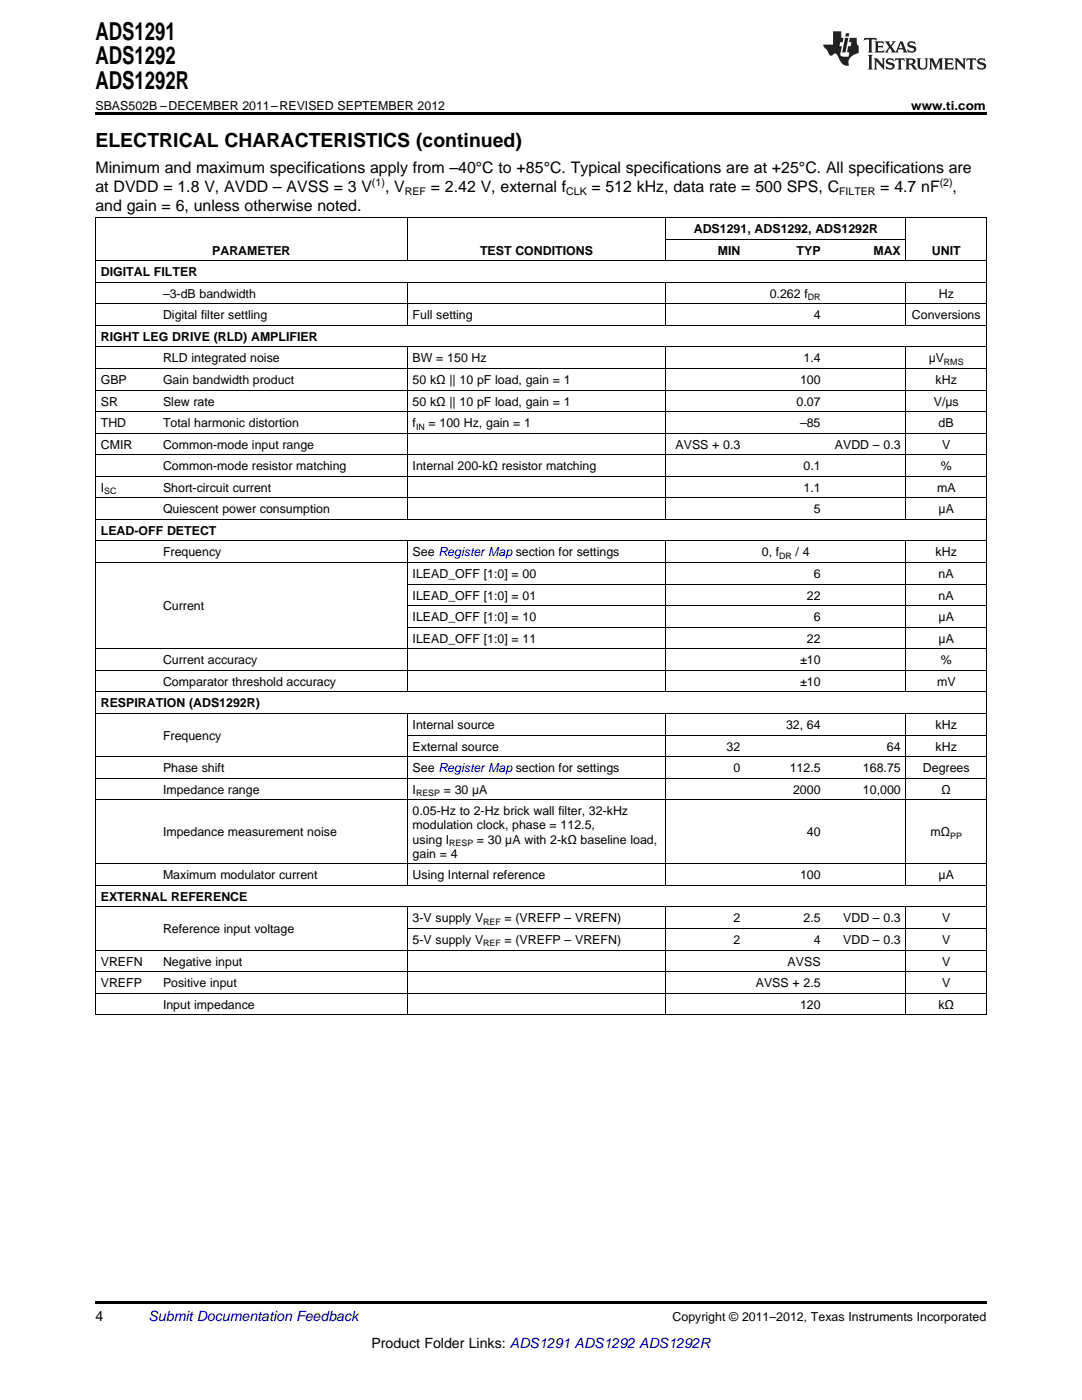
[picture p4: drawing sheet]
<svg xmlns="http://www.w3.org/2000/svg" width="216mm" height="279mm" viewBox="0 0 216 279" stroke-linecap="round" stroke-linejoin="round" font-family="sans-serif">
<defs><g id="words">
<g font-size="4.9">
<text x="19" y="7.9">ADS1291</text>
<text x="19" y="12.8">ADS1292</text>
<text x="19" y="17.8">ADS1292R</text>
</g>
<text font-size="3.9" x="19" y="29.3">ELECTRICAL CHARACTERISTICS (continued)</text>
<g font-size="3.2">
<text x="19" y="34.4">Minimum and maximum specifications apply from –40°C to +85°C. Typical specifications are at +25°C. All specifications are</text>
<text x="19" y="38.3">at DVDD = 1.8 V, AVDD – AVSS = 3 V</text>
<text x="76.8" y="38.3">, V</text>
<text x="86" y="38.3">= 2.42 V, external f</text>
<text x="118" y="38.3">= 512 kHz, data rate = 500 SPS, C</text>
<text x="175.7" y="38.3">= 4.7 nF</text>
<text x="190.1" y="38.3">,</text>
<text x="19" y="42.2">and gain = 6, unless otherwise noted.</text>
</g>
<g font-size="2.8">
<text x="19" y="263.6">4</text>
<text x="74.1" y="269">Product Folder Links: ADS1291 ADS1292 ADS1292R</text>
</g>
<text font-size="2.8" fill="#0000c8" x="29.6" y="263.6">Submit Documentation Feedback</text>
<g font-size="2.5">
<text x="19" y="21.9">SBAS502B –DECEMBER 2011–REVISED SEPTEMBER 2012</text>
<text x="181.8" y="21.9">www.ti.com</text>
<text x="138.4" y="46.5">ADS1291, ADS1292, ADS1292R</text>
<text x="42.3" y="50.8">PARAMETER</text>
<text x="95.8" y="50.8">TEST CONDITIONS</text>
<text x="143.2" y="50.8">MIN</text>
<text x="159" y="50.8">TYP</text>
<text x="174.3" y="50.8">MAX</text>
<text x="185.9" y="50.8">UNIT</text>
<text x="20.1" y="55.1">DIGITAL FILTER</text>
<text x="32.5" y="59.4">–3-dB bandwidth</text>
<text x="153.6" y="59.4">0.262 f</text>
<text x="187.3" y="59.4">Hz</text>
<text x="32.5" y="63.7">Digital filter settling</text>
<text x="82.3" y="63.7">Full setting</text>
<text x="162.4" y="63.7">4</text>
<text x="182" y="63.7">Conversions</text>
<text x="20.1" y="68">RIGHT LEG DRIVE (RLD) AMPLIFIER</text>
<text x="20.1" y="76.6">GBP</text>
<text x="32.5" y="72.3">RLD integrated noise</text>
<text x="32.5" y="76.6">Gain bandwidth product</text>
<text x="82.3" y="72.3">BW = 150 Hz</text>
<text x="82.3" y="76.6">50 kΩ || 10 pF load, gain = 1</text>
<text x="159.6" y="76.6">100</text>
<text x="160.3" y="72.3">1.4</text>
<text x="185.3" y="72.3">μV</text>
<text x="186.7" y="76.6">kHz</text>
<text x="20.1" y="80.9">SR</text>
<text x="32.5" y="80.9">Slew rate</text>
<text x="82.3" y="80.9">50 kΩ || 10 pF load, gain = 1</text>
<text x="159" y="80.9">0.07</text>
<text x="186.3" y="80.9">V/μs</text>
<text x="20.1" y="85.2">THD</text>
<text x="20.1" y="89.5">CMIR</text>
<text x="32.5" y="85.2">Total harmonic distortion</text>
<text x="32.5" y="89.5">Common-mode input range</text>
<text x="82.3" y="85.2">f</text>
<text x="85.5" y="85.2">= 100 Hz, gain = 1</text>
<text x="134.8" y="89.5">AVSS + 0.3</text>
<text x="159.6" y="85.2">–85</text>
<text x="166.6" y="89.5">AVDD – 0.3</text>
<text x="187.3" y="85.2">dB</text>
<text x="188" y="89.5">V</text>
<text x="32.5" y="93.8">Common-mode resistor matching</text>
<text x="82.3" y="93.8">Internal 200-kΩ resistor matching</text>
<text x="160.3" y="93.8">0.1</text>
<text x="187.7" y="93.8">%</text>
<text x="20.1" y="98.1">I</text>
<text x="32.5" y="98.1">Short-circuit current</text>
<text x="160.3" y="98.1">1.1</text>
<text x="187" y="98.1">mA</text>
<text x="20.1" y="106.8">LEAD-OFF DETECT</text>
<text x="32.5" y="102.4">Quiescent power consumption</text>
<text x="162.4" y="102.4">5</text>
<text x="187.3" y="102.4">μA</text>
<text x="32.5" y="111.1">Frequency</text>
<text x="82.3" y="111.1">See Register Map section for settings</text>
<text x="152" y="111.1">0, f</text>
<text x="158.7" y="111.1">/ 4</text>
<text x="186.7" y="111.1">kHz</text>
<text x="82.3" y="115.4">ILEAD_OFF [1:0] = 00</text>
<text x="82.3" y="119.7">ILEAD_OFF [1:0] = 01</text>
<text x="161" y="119.7">22</text>
<text x="162.4" y="115.4">6</text>
<text x="187.3" y="115.4">nA</text>
<text x="187.3" y="119.7">nA</text>
<text x="32.5" y="121.8">Current</text>
<text x="82.3" y="124">ILEAD_OFF [1:0] = 10</text>
<text x="162.4" y="124">6</text>
<text x="187.3" y="124">μA</text>
<text x="82.3" y="128.3">ILEAD_OFF [1:0] = 11</text>
<text x="161" y="128.3">22</text>
<text x="187.3" y="128.3">μA</text>
<text x="32.5" y="132.6">Current accuracy</text>
<text x="32.5" y="136.9">Comparator threshold accuracy</text>
<text x="159.7" y="132.6">±10</text>
<text x="159.7" y="136.9">±10</text>
<text x="187" y="136.9">mV</text>
<text x="187.7" y="132.6">%</text>
<text x="20.1" y="141.2">RESPIRATION (ADS1292R)</text>
<text x="32.5" y="147.6">Frequency</text>
<text x="82.3" y="145.5">Internal source</text>
<text x="82.3" y="149.8">External source</text>
<text x="145" y="149.8">32</text>
<text x="156.8" y="145.5">32, 64</text>
<text x="177" y="149.8">64</text>
<text x="186.7" y="145.5">kHz</text>
<text x="186.7" y="149.8">kHz</text>
<text x="32.5" y="154.1">Phase shift</text>
<text x="82.3" y="154.1">See Register Map section for settings</text>
<text x="146.4" y="154.1">0</text>
<text x="157.6" y="154.1">112.5</text>
<text x="172.2" y="154.1">168.75</text>
<text x="184.1" y="154.1">Degrees</text>
<text x="32.5" y="158.4">Impedance range</text>
<text x="82.3" y="158.4">I</text>
<text x="88.5" y="158.4">= 30 µA</text>
<text x="158.3" y="158.4">2000</text>
<text x="172.2" y="158.4">10,000</text>
<text x="187.9" y="158.4">Ω</text>
<text x="32.5" y="166.9">Impedance measurement noise</text>
<text x="82.3" y="162.7">0.05-Hz to 2-Hz brick wall filter, 32-kHz</text>
<text x="82.3" y="165.5">modulation clock, phase = 112.5,</text>
<text x="161" y="166.9">40</text>
<text x="185.7" y="166.9">mΩ</text>
<text x="82.3" y="168.3">using I</text>
<text x="82.3" y="171.2">gain = 4</text>
<text x="95.2" y="168.3">= 30 µA with 2-kΩ baseline load,</text>
<text x="20.1" y="179.8">EXTERNAL REFERENCE</text>
<text x="32.5" y="175.5">Maximum modulator current</text>
<text x="82.3" y="175.5">Using Internal reference</text>
<text x="159.6" y="175.5">100</text>
<text x="187.3" y="175.5">μA</text>
<text x="82.3" y="184.1">3-V supply V</text>
<text x="100.7" y="184.1">= (VREFP – VREFN)</text>
<text x="146.4" y="184.1">2</text>
<text x="160.3" y="184.1">2.5</text>
<text x="168.2" y="184.1">VDD – 0.3</text>
<text x="188" y="184.1">V</text>
<text x="32.5" y="186.2">Reference input voltage</text>
<text x="82.3" y="188.4">5-V supply V</text>
<text x="100.7" y="188.4">= (VREFP – VREFN)</text>
<text x="146.4" y="188.4">2</text>
<text x="162.4" y="188.4">4</text>
<text x="168.2" y="188.4">VDD – 0.3</text>
<text x="188" y="188.4">V</text>
<text x="20.1" y="192.7">VREFN</text>
<text x="20.1" y="197">VREFP</text>
<text x="32.5" y="192.7">Negative input</text>
<text x="32.5" y="197">Positive input</text>
<text x="150.8" y="197">AVSS + 2.5</text>
<text x="157.2" y="192.7">AVSS</text>
<text x="188" y="192.7">V</text>
<text x="188" y="197">V</text>
<text x="32.5" y="201.3">Input impedance</text>
<text x="159.6" y="201.3">120</text>
<text x="187.3" y="201.3">kΩ</text>
<text x="134.2" y="263.6">Copyright © 2011–2012, Texas Instruments Incorporated</text>
</g>
<g font-size="2.1">
<text x="74.2" y="37">(1)</text>
<text x="80.8" y="38.9">REF</text>
<text x="113" y="38.9">CLK</text>
<text x="167.4" y="38.9">FILTER</text>
<text x="187.5" y="37">(2)</text>
</g>
<g font-size="1.8">
<text x="161.2" y="59.9">DR</text>
<text x="188.3" y="72.8">RMS</text>
<text x="83" y="85.7">IN</text>
<text x="20.8" y="98.6">SC</text>
<text x="155.5" y="111.5">DR</text>
<text x="83" y="158.9">RESP</text>
<text x="189.6" y="167.4">PP</text>
<text x="89.6" y="168.8">RESP</text>
<text x="96.4" y="184.6">REF</text>
<text x="96.4" y="188.9">REF</text>
</g>
</g></defs>
<g fill="#231f20">
<path d="M172.5 7.6l-.1 .5 .4-.2h.6v.1v2.1l-.2 .4h.9l-.2-.4v-2.1l.1-.1h.5l.5 .2-.2-.5zM174.5 8.3l.2 .3v1.5l-.2 .4h1.8l.2-.6a1.04 1.04 0 0 1-1.3 .2v-.7h.6l.3 .2v-.6l-.3 .2h-.6v-.6l.8-.1 .4 .3-.2-.5zM176.5 8.3l.9 1.1-.9 1.1h.8l-.2-.2 .4-.7 .5 .7-.2 .2h1.5l-.2-.2 .2-.4h.9l.1 .4-.2 .2h1l-.3-.3-.7-1.9h-.5l-.9 2-.8-1 .9-1h-.8l.1 .3-.4 .5-.3-.6 .1-.2zM179.7 8.6l.4 1h-.7zM181.3 8.4a.63 .63 0 0 0-.2 .7 .63 .63 0 0 0 .6 .4l.6 .2 .1 .2a.75 .75 0 0 1-.7 .4 .75 .75 0 0 1-.6-.5l.1 .7 .1-.1a1.11 1.11 0 0 0 1.5-.6 1.13 1.13 0 0 0-1.2-.8l-.1-.4a1.04 1.04 0 0 1 1.2 .2l-.2-.5-.2 .1-.4-.2zM173.2 10.9l.2 .4v2.2l-.2 .4h1l-.3-.4v-2.2l.3-.4zM174.3 11.6l.3 .4v1.5l-.3 .4h.8l-.2-.4v-1.3l1.5 1.7v-1.9l.2-.4h-.7l.2 .4v.9l-1.1-1.3zM177 11.8a.62 .62 0 0 0-.2 .7 .62 .62 0 0 0 .6 .4l.6 .1 .1 .3a.76 .76 0 0 1-.7 .3 .76 .76 0 0 1-.7-.4l.2 .7 .1-.1a1.11 1.11 0 0 0 1.5-.6 1.13 1.13 0 0 0-1.2-.8l-.1-.4a1.04 1.04 0 0 1 1.2 .2l-.2-.6-.2 .1-.5-.1zM178.7 11.6l-.2 .6a.61 .61 0 0 1 .8-.3v1.6l-.2 .4h.9l-.2-.4v-1.6a.63 .63 0 0 1 .7 .3l-.1-.6zM180.6 11.6l.3 .4v1.5l-.3 .4h1l-.2-.2-.1-.8 .6 .2a.76 .76 0 0 0 1.2 .7l-1-1a.58 .58 0 0 0 .6-.5 .58 .58 0 0 0-.5-.6zM181.4 11.9h.1a.45 .45 0 0 1 .5 .1 .45 .45 0 0 1 .1 .5l-.8 .2zM182.9 11.6l.2 .2a2.17 2.17 0 0 0 .3 1.9 .99 .99 0 0 0 1.6-.6v-1.1l.2-.4h-.7l.2 .2a1.92 1.92 0 0 1-.2 1.8 .6 .6 0 0 1-.9-.5v-1.1l.2-.4zM185.4 11.6l.2 .4v1.5l-.2 .4h.7l-.2-.4v-1.4l.8 1.8 .8-1.8v1.4l-.2 .4h.9l-.2-.4v-1.5l.2-.4h-.8l-.6 1.5-.6-1.5zM188.4 11.6l.2 .4v1.5l-.2 .4h1.8l.1-.6a1.04 1.04 0 0 1-1.2 .1v-.6h.5l.4 .2v-.6l-.4 .2h-.5v-.7h.8l.3 .3-.1-.6zM190.5 11.6l.2 .4v1.5l-.2 .4h.7l-.2-.4v-1.3l1.5 1.7v-1.9l.2-.4h-.7l.2 .4v.9l-1.1-1.3zM192.9 11.6l-.1 .6a.61 .61 0 0 1 .7-.3l.1 1.6-.3 .4h1l-.3-.4 .1-1.6a.63 .63 0 0 1 .7 .3l-.1-.6zM195.2 11.8a.62 .62 0 0 0-.2 .7 .62 .62 0 0 0 .6 .4l.6 .1 .1 .3a.76 .76 0 0 1-.7 .3 .76 .76 0 0 1-.6-.4l.1 .7 .1-.1a1.11 1.11 0 0 0 1.6-.6 1.13 1.13 0 0 0-1.3-.8l-.1-.4a1.04 1.04 0 0 1 1.2 .2l-.1-.6-.2 .1-.5-.1z"/>
<path d="M166.2 6.3v2.6h-1.9v.4l.8 .9a.91 .91 0 0 0 1 .8 .56 .56 0 0 1 .5-.3 .56 .56 0 0 1 .5 .3l.4 .8a1.53 1.53 0 0 0 1.9 1.2 1.54 1.54 0 0 1 1-2.1l.9-.3v-1.4a1.52 1.52 0 0 1-.4-1.6h-1.3l-.2 .8h.5l-.2 .8h-.5l-.1 1v.2l.4 .1-.2 .8a1.93 1.93 0 0 1-1.6-.3l.3-1.8h-.5l.2-.8h.4l.2-.8h-.4v-1.3zM168.6 7.6l-.6 2.9h.7l.6-2.9zM168.8 6.6l-.1 .7h.6l.2-.7z"/>
</g>
<path d="M19 22.5h177.8v.5h-177.8zM19 259.7h177.8v.5h-177.8z" fill="#000"/>
<g fill="none" stroke="#000" stroke-width=".2">
<path d="M19 56.3h177.8M19 52h177.8M19 43.4h177.8M19.1 43.5v159.1M81.2 43.5v8.6M81.2 56.4v8.6M132.8 43.5v8.6M132.8 56.4v8.6M132.8 47.7h48M180.8 43.5v8.6M180.8 56.4v8.6M196.8 43.5v159.1"/>
<path d="M19 77.8h177.8M19 73.5h177.8M19 69.2h177.8M19 64.9h177.8M19 60.6h177.8M81.2 69.3v34.4M132.8 69.3v34.4M180.8 69.3v34.4M19 99.4h177.8M19 95.1h177.8M19 90.8h177.8M19 86.4h177.8"/>
<path d="M19 82.1h177.8M19 112.3h177.8M19 108h177.8M19 103.7h177.8M81.2 108v30.1M81.3 116.6h115.5M132.8 108v30.1M180.8 108v30.1M19 138.1h177.8M19 133.8h177.8M19 129.5h177.8M81.3 125.2h115.5"/>
<path d="M81.3 120.9h115.5M19 159.6h177.8M19 155.3h177.8M19 151h177.8M19 142.4h177.8M81.2 142.5v34.2M81.3 146.7h115.5M132.8 142.5v34.2M180.8 142.5v34.2M19 176.7h177.8M19 172.4h177.8M19 198.2h177.8"/>
<path d="M19 193.9h177.8M19 189.6h177.8M19 181h177.8M81.2 181v21.6M81.3 185.3h115.5M132.8 181v21.6M180.8 181v21.6M19 202.5h177.8"/>
</g>
<use href="#words"/>
</svg>
